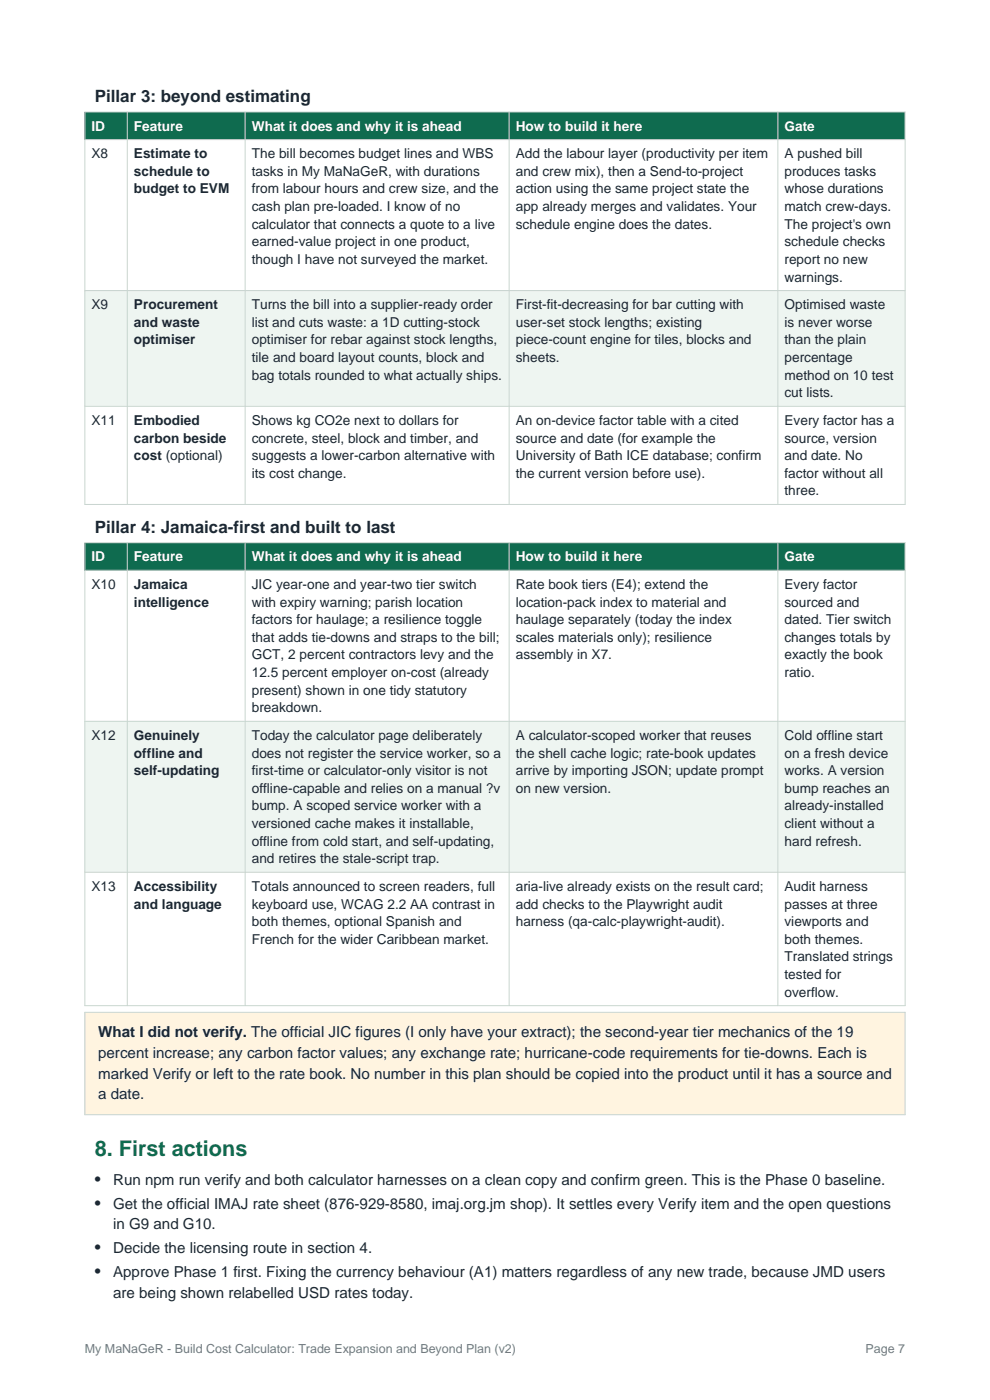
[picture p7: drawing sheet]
<svg xmlns="http://www.w3.org/2000/svg" width="210mm" height="297mm" viewBox="0 0 210 297" stroke-linecap="round" stroke-linejoin="round" font-family="sans-serif">
<defs><g id="words">
<text font-size="4.6" fill="#0f6b4f" x="20.1" y="245.3">8. First actions</text>
<g font-size="3.6" fill="#1b2733">
<text x="20.1" y="21.7">Pillar 3: beyond estimating</text>
<text x="20.1" y="113.1">Pillar 4: Jamaica-first and built to last</text>
</g>
<g font-size="3.5" fill="#1b2733">
<text x="20.1" y="251.3">•</text>
<text x="20.1" y="256.4">•</text>
<text x="20.1" y="265.9">•</text>
<text x="20.1" y="271">•</text>
</g>
<g font-size="3.2" fill="#1b2733">
<text x="20.8" y="220.1">What I did not verify. The official JIC figures (I only have your extract); the second-year tier mechanics of the 19</text>
<text x="20.8" y="224.5">percent increase; any carbon factor values; any exchange rate; hurricane-code requirements for tie-downs. Each is</text>
<text x="20.8" y="228.8">marked Verify or left to the rate book. No number in this plan should be copied into the product until it has a source and</text>
<text x="20.8" y="233.2">a date.</text>
<text x="24" y="251.3">Run npm run verify and both calculator harnesses on a clean copy and confirm green. This is the Phase 0 baseline.</text>
<text x="24" y="256.4">Get the official IMAJ rate sheet (876-929-8580, imaj.org.jm shop). It settles every Verify item and the open questions</text>
<text x="24" y="260.8">in G9 and G10.</text>
<text x="24" y="265.9">Decide the licensing route in section 4.</text>
<text x="24" y="271">Approve Phase 1 first. Fixing the currency behaviour (A1) matters regardless of any new trade, because JMD users</text>
<text x="24" y="275.3">are being shown relabelled USD rates today.</text>
</g>
<g font-size="2.9" fill="#fff">
<text x="19.4" y="27.7">ID</text>
<text x="28.4" y="27.7">Feature</text>
<text x="53.4" y="27.7">What it does and why it is ahead</text>
<text x="109.4" y="27.7">How to build it here</text>
<text x="166.4" y="27.7">Gate</text>
<text x="19.4" y="119.1">ID</text>
<text x="28.4" y="119.1">Feature</text>
<text x="53.4" y="119.1">What it does and why it is ahead</text>
<text x="109.4" y="119.1">How to build it here</text>
<text x="166.4" y="119.1">Gate</text>
</g>
<g font-size="2.9" fill="#1b2733">
<text x="19.4" y="33.6">X8</text>
<text x="28.4" y="33.6">Estimate to</text>
<text x="53.4" y="33.6">The bill becomes budget lines and WBS</text>
<text x="109.4" y="33.6">Add the labour layer (productivity per item</text>
<text x="166.4" y="33.6">A pushed bill</text>
<text x="28.4" y="37.3">schedule to</text>
<text x="28.4" y="41">budget to EVM</text>
<text x="53.4" y="37.3">tasks in My MaNaGeR, with durations</text>
<text x="53.4" y="41">from labour hours and crew size, and the</text>
<text x="109.4" y="37.3">and crew mix), then a Send-to-project</text>
<text x="109.4" y="41">action using the same project state the</text>
<text x="166.4" y="37.3">produces tasks</text>
<text x="166.4" y="41">whose durations</text>
<text x="53.4" y="44.8">cash plan pre-loaded. I know of no</text>
<text x="109.4" y="44.8">app already merges and validates. Your</text>
<text x="166.4" y="44.8">match crew-days.</text>
<text x="53.4" y="48.5">calculator that connects a quote to a live</text>
<text x="53.4" y="52.3">earned-value project in one product,</text>
<text x="109.4" y="48.5">schedule engine does the dates.</text>
<text x="166.4" y="48.5">The project's own</text>
<text x="166.4" y="52.3">schedule checks</text>
<text x="53.4" y="56">though I have not surveyed the market.</text>
<text x="166.4" y="56">report no new</text>
<text x="166.4" y="59.7">warnings.</text>
<text x="19.4" y="65.6">X9</text>
<text x="28.4" y="65.6">Procurement</text>
<text x="53.4" y="65.6">Turns the bill into a supplier-ready order</text>
<text x="109.4" y="65.6">First-fit-decreasing for bar cutting with</text>
<text x="166.4" y="65.6">Optimised waste</text>
<text x="28.4" y="69.3">and waste</text>
<text x="53.4" y="69.3">list and cuts waste: a 1D cutting-stock</text>
<text x="109.4" y="69.3">user-set stock lengths; existing</text>
<text x="166.4" y="69.3">is never worse</text>
<text x="28.4" y="73.1">optimiser</text>
<text x="53.4" y="73.1">optimiser for rebar against stock lengths,</text>
<text x="53.4" y="76.8">tile and board layout counts, block and</text>
<text x="109.4" y="73.1">piece-count engine for tiles, blocks and</text>
<text x="109.4" y="76.8">sheets.</text>
<text x="166.4" y="73.1">than the plain</text>
<text x="166.4" y="76.8">percentage</text>
<text x="53.4" y="80.6">bag totals rounded to what actually ships.</text>
<text x="166.4" y="80.6">method on 10 test</text>
<text x="166.4" y="84.3">cut lists.</text>
<text x="19.4" y="90.2">X11</text>
<text x="28.4" y="90.2">Embodied</text>
<text x="28.4" y="93.9">carbon beside</text>
<text x="53.4" y="90.2">Shows kg CO2e next to dollars for</text>
<text x="53.4" y="93.9">concrete, steel, block and timber, and</text>
<text x="109.4" y="90.2">An on-device factor table with a cited</text>
<text x="109.4" y="93.9">source and date (for example the</text>
<text x="166.4" y="90.2">Every factor has a</text>
<text x="166.4" y="93.9">source, version</text>
<text x="28.4" y="97.6">cost (optional)</text>
<text x="53.4" y="97.6">suggests a lower-carbon alternative with</text>
<text x="53.4" y="101.4">its cost change.</text>
<text x="109.4" y="97.6">University of Bath ICE database; confirm</text>
<text x="109.4" y="101.4">the current version before use).</text>
<text x="166.4" y="97.6">and date. No</text>
<text x="166.4" y="101.4">factor without all</text>
<text x="166.4" y="105.1">three.</text>
<text x="19.4" y="124.9">X10</text>
<text x="28.4" y="124.9">Jamaica</text>
<text x="53.4" y="124.9">JIC year-one and year-two tier switch</text>
<text x="109.4" y="124.9">Rate book tiers (E4); extend the</text>
<text x="166.4" y="124.9">Every factor</text>
<text x="28.4" y="128.7">intelligence</text>
<text x="53.4" y="128.7">with expiry warning; parish location</text>
<text x="109.4" y="128.7">location-pack index to material and</text>
<text x="166.4" y="128.7">sourced and</text>
<text x="53.4" y="132.4">factors for haulage; a resilience toggle</text>
<text x="53.4" y="136.2">that adds tie-downs and straps to the bill;</text>
<text x="109.4" y="132.4">haulage separately (today the index</text>
<text x="109.4" y="136.2">scales materials only); resilience</text>
<text x="166.4" y="132.4">dated. Tier switch</text>
<text x="166.4" y="136.2">changes totals by</text>
<text x="53.4" y="139.9">GCT, 2 percent contractors levy and the</text>
<text x="53.4" y="143.6">12.5 percent employer on-cost (already</text>
<text x="109.4" y="139.9">assembly in X7.</text>
<text x="166.4" y="139.9">exactly the book</text>
<text x="166.4" y="143.6">ratio.</text>
<text x="53.4" y="147.4">present) shown in one tidy statutory</text>
<text x="53.4" y="151.1">breakdown.</text>
<text x="19.4" y="157">X12</text>
<text x="28.4" y="157">Genuinely</text>
<text x="28.4" y="160.7">offline and</text>
<text x="53.4" y="157">Today the calculator page deliberately</text>
<text x="53.4" y="160.7">does not register the service worker, so a</text>
<text x="109.4" y="157">A calculator-scoped worker that reuses</text>
<text x="109.4" y="160.7">the shell cache logic; rate-book updates</text>
<text x="166.4" y="157">Cold offline start</text>
<text x="166.4" y="160.7">on a fresh device</text>
<text x="28.4" y="164.4">self-updating</text>
<text x="53.4" y="164.4">first-time or calculator-only visitor is not</text>
<text x="109.4" y="164.4">arrive by importing JSON; update prompt</text>
<text x="166.4" y="164.4">works. A version</text>
<text x="53.4" y="168.2">offline-capable and relies on a manual ?v</text>
<text x="53.4" y="171.9">bump. A scoped service worker with a</text>
<text x="109.4" y="168.2">on new version.</text>
<text x="166.4" y="168.2">bump reaches an</text>
<text x="166.4" y="171.9">already-installed</text>
<text x="53.4" y="175.7">versioned cache makes it installable,</text>
<text x="53.4" y="179.4">offline from cold start, and self-updating,</text>
<text x="166.4" y="175.7">client without a</text>
<text x="166.4" y="179.4">hard refresh.</text>
<text x="53.4" y="183.1">and retires the stale-script trap.</text>
<text x="19.4" y="189">X13</text>
<text x="28.4" y="189">Accessibility</text>
<text x="53.4" y="189">Totals announced to screen readers, full</text>
<text x="109.4" y="189">aria-live already exists on the result card;</text>
<text x="166.4" y="189">Audit harness</text>
<text x="28.4" y="192.7">and language</text>
<text x="53.4" y="192.7">keyboard use, WCAG 2.2 AA contrast in</text>
<text x="53.4" y="196.5">both themes, optional Spanish and</text>
<text x="109.4" y="192.7">add checks to the Playwright audit</text>
<text x="109.4" y="196.5">harness (qa-calc-playwright-audit).</text>
<text x="166.4" y="192.7">passes at three</text>
<text x="166.4" y="196.5">viewports and</text>
<text x="53.4" y="200.2">French for the wider Caribbean market.</text>
<text x="166.4" y="200.2">both themes.</text>
<text x="166.4" y="204">Translated strings</text>
<text x="166.4" y="207.7">tested for</text>
<text x="166.4" y="211.4">overflow.</text>
</g>
<g font-size="2.6" fill="#6b7a85">
<text x="18" y="287">My MaNaGeR - Build Cost Calculator: Trade Expansion and Beyond Plan (v2)</text>
<text x="183.6" y="287">Page 7</text>
</g>
</g></defs>
<path d="M18 23.8h174v5.8h-174z" fill-rule="evenodd" fill="#0f6b4f"/>
<path d="M18 61.6h174v24.6h-174z" fill-rule="evenodd" fill="#eef5f1"/>
<path d="M18 23.8h174v83.2h-174zM18 29.6h174M27 23.8v83.2M52 23.8v83.2M108 23.8v83.2M165 23.8v83.2M18 61.6h174M18 86.2h174" fill="none" stroke="#c9d6cf" stroke-width=".21"/>
<path d="M18 115.1h174v5.9h-174z" fill-rule="evenodd" fill="#0f6b4f"/>
<path d="M18 153h174v32.1h-174z" fill-rule="evenodd" fill="#eef5f1"/>
<path d="M18 115.1h174v98.2h-174zM27 115.1v98.2M52 115.1v98.2M108 115.1v98.2M165 115.1v98.2M18 121h174M18 153h174M18 185.1h174" fill="none" stroke="#c9d6cf" stroke-width=".21"/>
<path d="M18 214.8h174v21.7h-174z" fill-rule="evenodd" fill="#fff4e0"/>
<path d="M18 214.8h174v21.7h-174z" fill="none" stroke="#c9d6cf" stroke-width=".21"/>
<use href="#words"/>
</svg>
